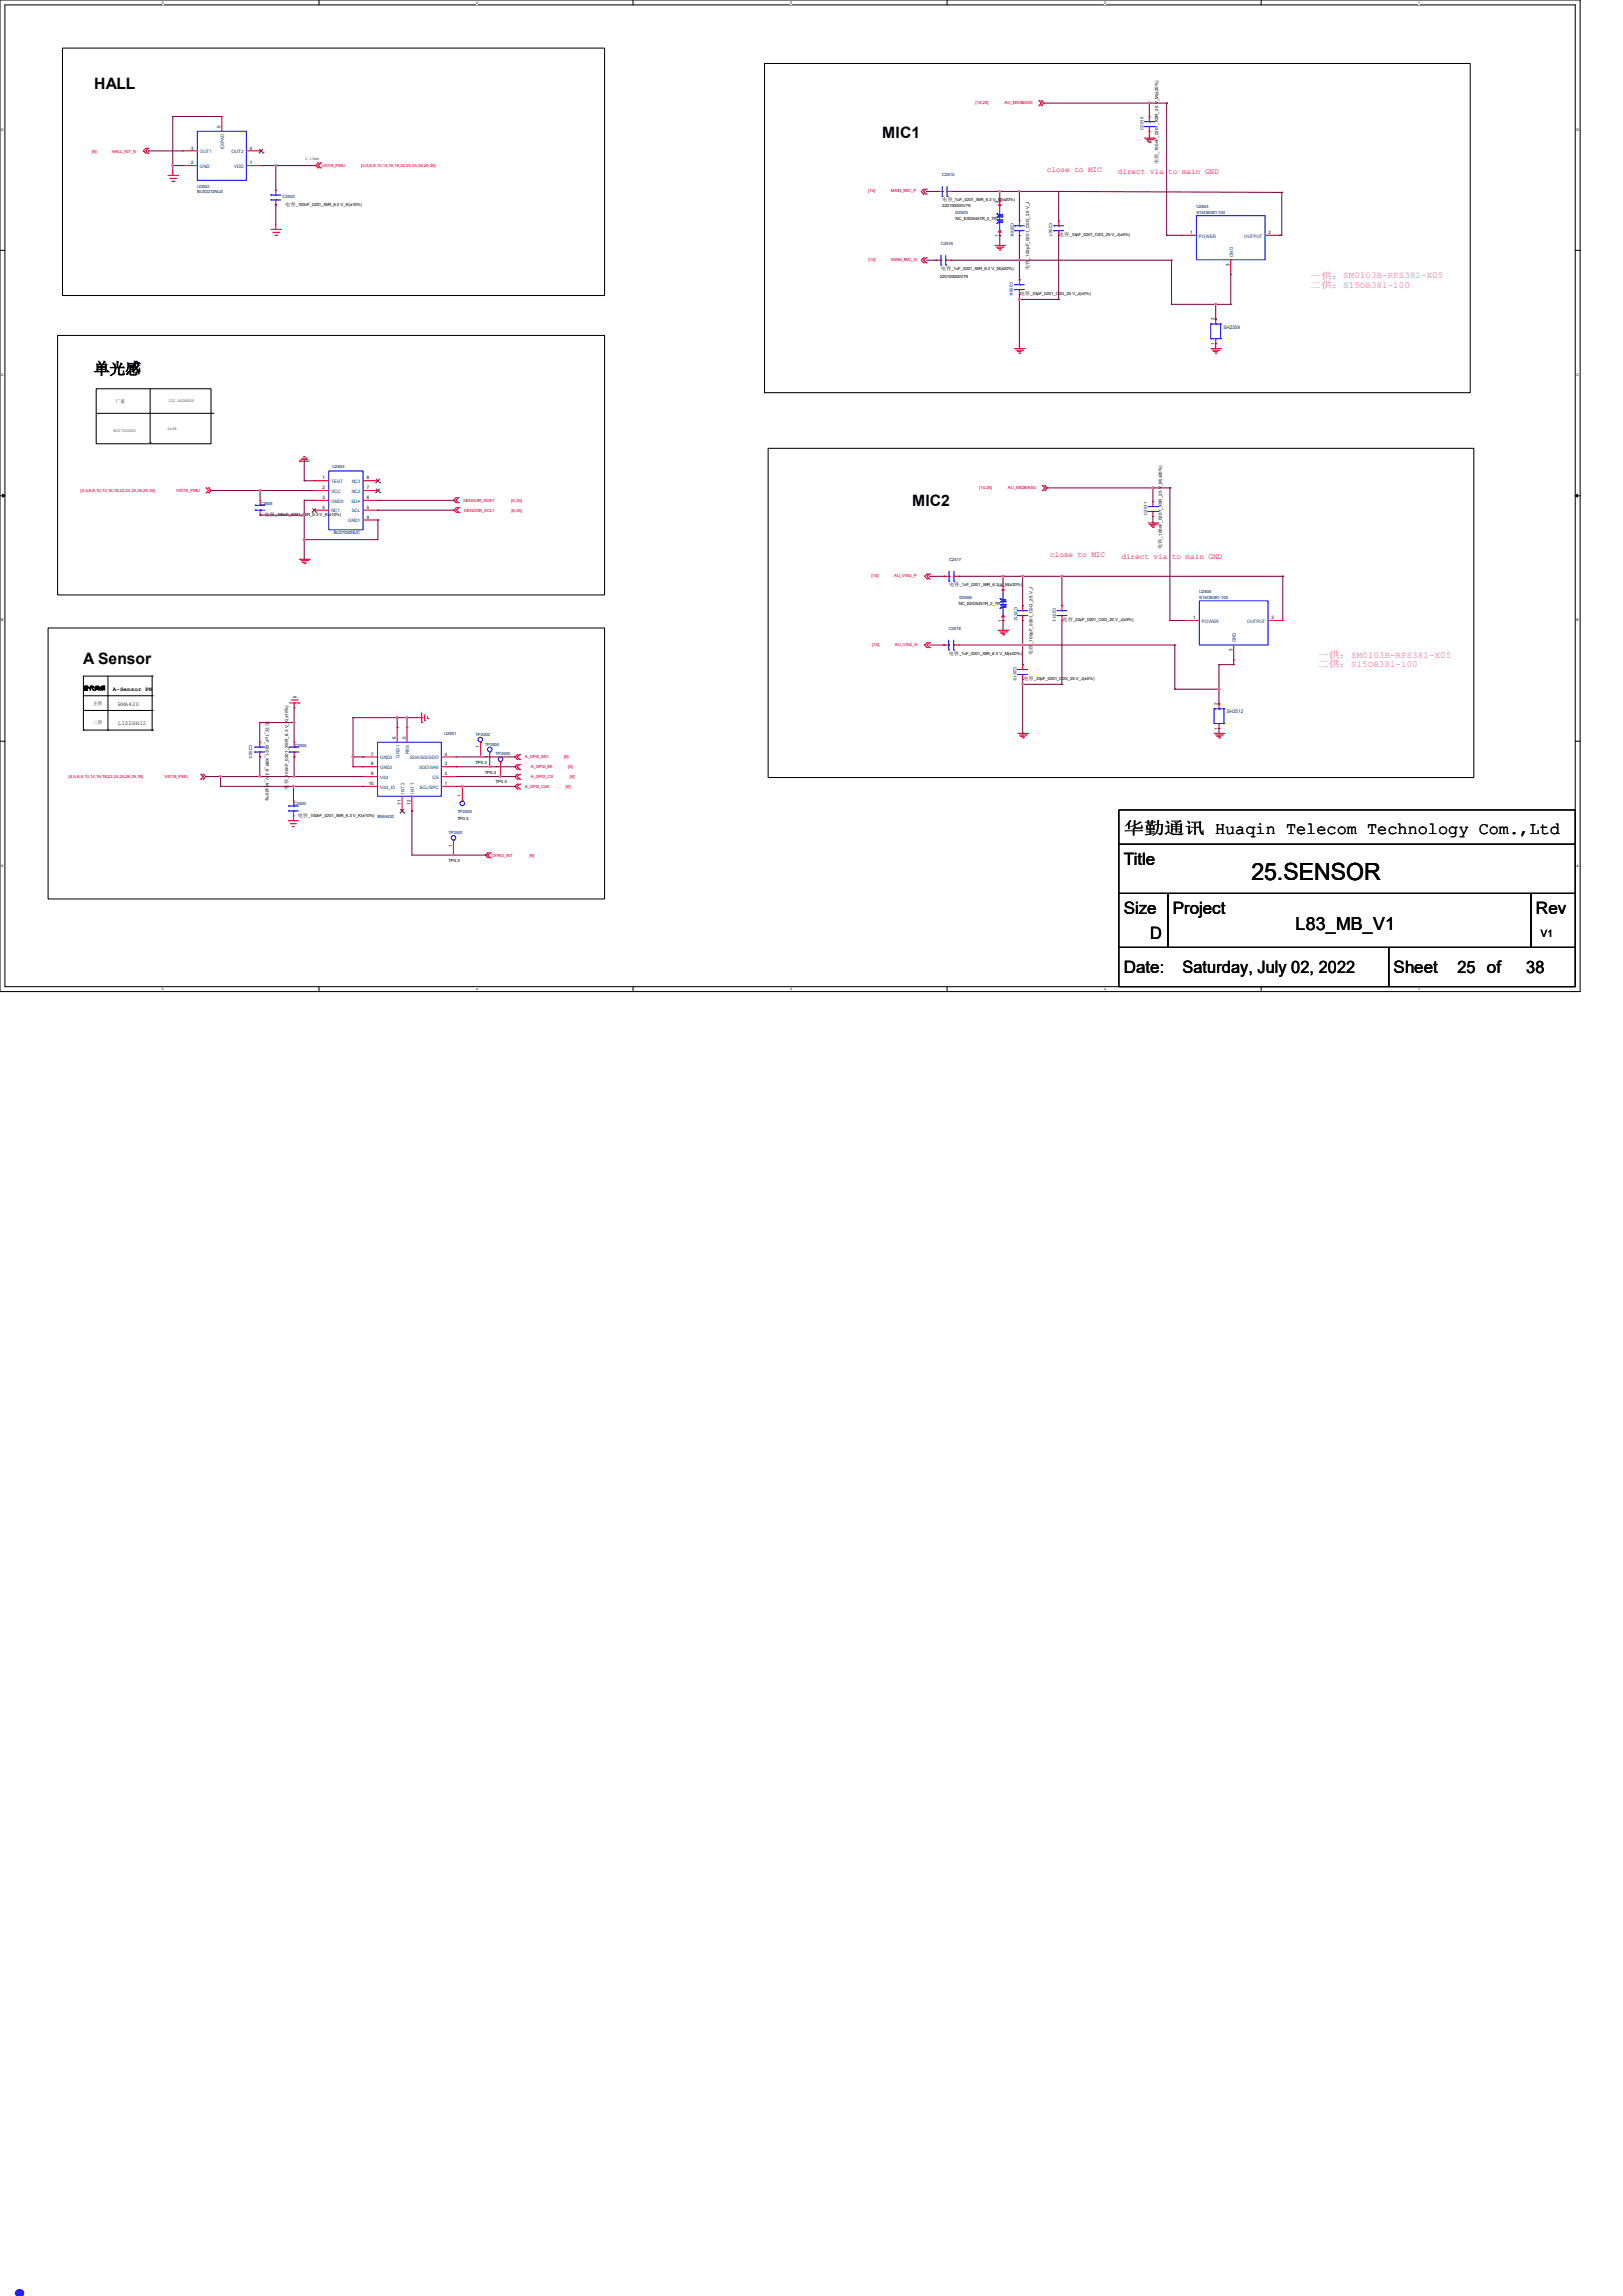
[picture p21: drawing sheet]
<svg xmlns="http://www.w3.org/2000/svg" width="210mm" height="297mm" viewBox="0 0 210 297" stroke-linecap="round" stroke-linejoin="round" font-family="sans-serif">
<defs><g id="words">
<text font-size="8.5" fill="#00f" x="0" y="297">.</text>
<text font-size="3" x="161.9" y="113.9">25.SENSOR</text>
<text font-size="2.3" x="167.6" y="120.3">L83_MB_V1</text>
<g font-size="2.2">
<text x="145.4" y="107.9">华勤通讯 Huaqin Telecom Technology Com.,Ltd</text>
<text x="145.4" y="111.9">Title</text>
<text x="145.4" y="118.2">Size</text>
<text x="151.8" y="118.2">Project</text>
<text x="198.7" y="118.2">Rev</text>
<text x="145.4" y="125.9">Date:</text>
<text x="148.8" y="121.4">D</text>
<text x="153" y="125.9">Saturday, July 02, 2022</text>
<text x="180.3" y="125.9">Sheet</text>
<text x="188.6" y="125.9">25 of</text>
<text x="197.5" y="125.9">38</text>
</g>
<g font-size="2">
<text x="12.2" y="11.6">HALL</text>
<text x="114.2" y="17.9">MIC1</text>
<text x="12.1" y="48.4">单光感</text>
<text x="118" y="65.4">MIC2</text>
<text x="10.8" y="85.9">A Sensor</text>
</g>
<text font-size="1.3" x="199.4" y="121.2">V1</text>
<g font-size="1.2" fill="#f0f">
<text x="169.5" y="36">一供：SM0103B-RFS381-X05</text>
<text x="169.5" y="37.2">二供：S15OB381-100</text>
<text x="170.5" y="85.1">一供：SM0103B-RFS381-X05</text>
<text x="170.5" y="86.3">二供：S15OB381-100</text>
</g>
<g font-size="1" fill="#f00">
<text x="135.5" y="22.3">close to MIC</text>
<text x="144.7" y="22.6">direct via to main GND</text>
<text x="135.9" y="72.1">close to MIC</text>
<text x="145.1" y="72.3">direct via to main GND</text>
</g>
<g font-size=".8">
<text x="14.6" y="89.4">A-Sensor PN</text>
<text x="15.2" y="91.3">BMA420</text>
<text x="15.2" y="93.8">LIS2HH12</text>
</g>
<g font-size=".6">
<text x="28.5" y="16.5" transform="rotate(-90 28.5 16.5)">5</text>
<text x="24.7" y="19.3">3</text>
<text x="24.7" y="21.3">2</text>
<text x="32.3" y="19.3">4</text>
<text x="32.3" y="21.3">1</text>
<text x="39.5" y="20.7">0.15mm</text>
<text x="149.9" y="21.3" transform="rotate(-90 149.9 21.3)">电容</text>
<text x="149.9" y="19.9" transform="rotate(-90 149.9 19.9)">_100nF_0201_X5R_25 V_M(±20%)</text>
<text x="36.9" y="26.6">电容</text>
<text x="38.3" y="26.6">_100nF_0201_X5R_6.3 V_K(±10%)</text>
<text x="121.9" y="26.8">220100000V79</text>
<text x="121.9" y="26">电容</text>
<text x="123.3" y="26">_1uF_0201_X5R_6.3 V_M(±20%)</text>
<text x="123.7" y="28.5">NC_ESD5451R_2_TR</text>
<text x="129.2" y="26.2" transform="rotate(-90 129.2 26.2)">2</text>
<text x="121.6" y="35.9">220100000V79</text>
<text x="121.8" y="34.9">电容</text>
<text x="123.1" y="34.9">_1uF_0201_X5R_6.3 V_M(±20%)</text>
<text x="129.2" y="30.6" transform="rotate(-90 129.2 30.6)">1</text>
<text x="133.2" y="34.9" transform="rotate(-90 133.2 34.9)">电容</text>
<text x="133.2" y="33.6" transform="rotate(-90 133.2 33.6)">_100pF_0201_C0G_25 V_J</text>
<text x="137" y="30.5">电容</text>
<text x="138.4" y="30.5">_33pF_0201_C0G_25 V_J(±5%)</text>
<text x="154" y="30.3">1</text>
<text x="159.1" y="34.4" transform="rotate(-90 159.1 34.4)">3</text>
<text x="164.2" y="30.3">2</text>
<text x="132" y="38.1">电容</text>
<text x="133.3" y="38.1">_33pF_0201_C0G_25 V_J(±5%)</text>
<text x="157.1" y="41.4" transform="rotate(-90 157.1 41.4)">2</text>
<text x="157.1" y="44.6" transform="rotate(-90 157.1 44.6)">1</text>
<text x="15" y="52.1">厂家</text>
<text x="21.8" y="51.9">I2C ADDRESS</text>
<text x="14.7" y="55.9">BU27030NUC</text>
<text x="21.7" y="55.6">0x38</text>
<text x="41.7" y="62">1</text>
<text x="41.7" y="63.3">2</text>
<text x="41.7" y="64.6">3</text>
<text x="41.7" y="65.8">4</text>
<text x="47.5" y="65.8">5</text>
<text x="47.5" y="64.6">6</text>
<text x="47.5" y="63.3">7</text>
<text x="47.5" y="62">8</text>
<text x="34.2" y="66.7">电容</text>
<text x="35.6" y="66.7">_100nF_0201_X5R_6.3 V_K(±10%)</text>
<text x="47.5" y="67.1">9</text>
<text x="150.3" y="71" transform="rotate(-90 150.3 71)">电容</text>
<text x="150.3" y="69.7" transform="rotate(-90 150.3 69.7)">_100nF_0201_X5R_25 V_M(±20%)</text>
<text x="122.8" y="75.8">电容</text>
<text x="124.2" y="75.8">_1uF_0201_X5R_6.3 V_M(±20%)</text>
<text x="129.6" y="76" transform="rotate(-90 129.6 76)">2</text>
<text x="124.1" y="78.3">NC_ESD5451R_2_TR</text>
<text x="129.6" y="80.4" transform="rotate(-90 129.6 80.4)">1</text>
<text x="133.6" y="83.4" transform="rotate(-90 133.6 83.4)">_100pF_0201_C0G_25 V_J</text>
<text x="137.5" y="80.3">电容</text>
<text x="138.8" y="80.3">_33pF_0201_C0G_25 V_J(±5%)</text>
<text x="154.4" y="80.1">1</text>
<text x="164.5" y="80.1">2</text>
<text x="10.8" y="89.2">替代关系</text>
<text x="122.8" y="84.7">电容</text>
<text x="124.1" y="84.7">_1uF_0201_X5R_6.3 V_M(±20%)</text>
<text x="132.4" y="87.9">电容</text>
<text x="133.6" y="84.7" transform="rotate(-90 133.6 84.7)">电容</text>
<text x="133.8" y="87.9">_33pF_0201_C0G_25 V_J(±5%)</text>
<text x="159.5" y="84.2" transform="rotate(-90 159.5 84.2)">3</text>
<text x="12.1" y="93.7">二供</text>
<text x="12.1" y="91.1">主供</text>
<text x="34.4" y="93.3" transform="rotate(90 34.4 93.3)">电容</text>
<text x="34.4" y="94.7" transform="rotate(90 34.4 94.7)">_1uF_0201_X5R_6.3 V_M(±20%)</text>
<text x="51.2" y="95.5" transform="rotate(-90 51.2 95.5)">6</text>
<text x="52.5" y="95.5" transform="rotate(-90 52.5 95.5)">5</text>
<text x="157.6" y="94.4" transform="rotate(-90 157.6 94.4)">1</text>
<text x="157.6" y="91.2" transform="rotate(-90 157.6 91.2)">2</text>
<text x="37.3" y="100.8" transform="rotate(-90 37.3 100.8)">_100nF_0201_X5R_6.3 V_K(±10%)</text>
<text x="47.7" y="101.6">10</text>
<text x="48" y="97.7">7</text>
<text x="48" y="99">8</text>
<text x="48" y="100.3">9</text>
<text x="57.6" y="101.6">1</text>
<text x="57.6" y="100.3">2</text>
<text x="57.6" y="99">3</text>
<text x="57.6" y="97.7">4</text>
<text x="61.6" y="98.8">TP0.3</text>
<text x="62" y="96.8" transform="rotate(-90 62 96.8)">1</text>
<text x="62.7" y="100.1">TP0.3</text>
<text x="63.2" y="98.1" transform="rotate(-90 63.2 98.1)">1</text>
<text x="64.1" y="101.4">TP0.3</text>
<text x="64.6" y="99.4" transform="rotate(-90 64.6 99.4)">1</text>
<text x="37.3" y="102.2" transform="rotate(-90 37.3 102.2)">电容</text>
<text x="38.5" y="105.7">电容</text>
<text x="39.9" y="105.7">_100nF_0201_X5R_6.3 V_K(±10%) BMA420</text>
<text x="51.9" y="104.1" transform="rotate(-90 51.9 104.1)">11</text>
<text x="53.1" y="104.1" transform="rotate(-90 53.1 104.1)">12</text>
<text x="59.2" y="106.1">TP0.3</text>
<text x="59.6" y="103.2" transform="rotate(-90 59.6 103.2)">1</text>
<text x="58" y="111.5">TP0.3</text>
<text x="58.5" y="109.5" transform="rotate(-90 58.5 109.5)">1</text>
</g>
<g font-size=".6" fill="#f00">
<text x="126.2" y="13.5">[14,25]</text>
<text x="130" y="13.5">AU_MICBIAS0</text>
<text x="11.9" y="19.7">[6]</text>
<text x="14.5" y="19.7">HALL_INT_N</text>
<text x="41.6" y="21.6">VIO18_PMU</text>
<text x="46.7" y="21.6">[4,5,6,8,10,14,16,18,22,24,25,26,29,35]</text>
<text x="112.3" y="24.9">[14]</text>
<text x="115.3" y="24.9">MAIN_MIC_P</text>
<text x="112.4" y="33.8">[14]</text>
<text x="115.3" y="33.8">MAIN_MIC_N</text>
<text x="10.4" y="63.7">[4,5,6,8,10,14,16,18,22,24,25,26,29,35]</text>
<text x="22.8" y="63.7">VIO18_PMU</text>
<text x="59.9" y="64.9">SENSOR_SDA1</text>
<text x="66.2" y="64.9">[6,35]</text>
<text x="126.7" y="63.3">[14,25]</text>
<text x="130.4" y="63.3">AU_MICBIAS0</text>
<text x="60" y="66.2">SENSOR_SCL1</text>
<text x="66.2" y="66.2">[6,35]</text>
<text x="112.8" y="74.7">[14]</text>
<text x="115.7" y="74.7">AU_VIN2_P</text>
<text x="112.9" y="83.6">[14]</text>
<text x="115.8" y="83.6">AU_VIN2_N</text>
<text x="8.9" y="100.6">[4,5,6,8,10,14,16,18,22,24,25,26,29,35]</text>
<text x="21.3" y="100.6">VIO18_PMU</text>
<text x="67.9" y="98.1">A_SPI2_MO</text>
<text x="67.9" y="101.9">A_SPI2_CLK</text>
<text x="68.7" y="99.4">A_SPI2_MI</text>
<text x="68.7" y="100.6">A_SPI2_CS</text>
<text x="73" y="98.1">[6]</text>
<text x="73.2" y="101.9">[6]</text>
<text x="73.5" y="99.4">[6]</text>
<text x="73.7" y="100.6">[6]</text>
<text x="63.6" y="110.9">GYRO_INT</text>
<text x="68.5" y="110.9">[6]</text>
</g>
<g font-size=".6" fill="#000080">
<text x="148" y="16.8" transform="rotate(-90 148 16.8)">C2510</text>
<text x="121.9" y="22.8">C2515</text>
<text x="25.5" y="24.3">U2502</text>
<text x="25.5" y="25">BU52272NUZ</text>
<text x="36.6" y="25.7">C2502</text>
<text x="123.7" y="27.7">D2503</text>
<text x="130.8" y="28.8" transform="rotate(90 130.8 28.8)">C2508</text>
<text x="135.8" y="28.8" transform="rotate(90 135.8 28.8)">C2507</text>
<text x="154.8" y="26.9">U2504</text>
<text x="154.8" y="27.7">S15OB381-100</text>
<text x="121.7" y="31.7">C2516</text>
<text x="130.7" y="36.4" transform="rotate(90 130.7 36.4)">C2509</text>
<text x="158.3" y="42.5">SH2509</text>
<text x="33.7" y="65.3">C2506</text>
<text x="43" y="60.6">U2503</text>
<text x="43.2" y="69.1">BU27030NUC</text>
<text x="148.4" y="66.6" transform="rotate(-90 148.4 66.6)">C2511</text>
<text x="122.8" y="72.6">C2517</text>
<text x="124.2" y="77.5">D2506</text>
<text x="155.2" y="76.8">U2505</text>
<text x="155.2" y="77.5">S15OB381-100</text>
<text x="122.8" y="81.5">C2518</text>
<text x="131.3" y="78.6" transform="rotate(90 131.3 78.6)">C2512</text>
<text x="136.2" y="78.6" transform="rotate(90 136.2 78.6)">C2513</text>
<text x="131.2" y="86.2" transform="rotate(90 131.2 86.2)">C2519</text>
<text x="57.5" y="95">U2501</text>
<text x="61.6" y="95.2">TP2502</text>
<text x="158.7" y="92.3">SH2512</text>
<text x="32.3" y="96.3" transform="rotate(90 32.3 96.3)">C2503</text>
<text x="38.1" y="96.6">C2505</text>
<text x="62.7" y="96.4">TP2504</text>
<text x="64.1" y="97.7">TP2505</text>
<text x="38" y="104.2">C2520</text>
<text x="58" y="107.9">TP2501</text>
<text x="59.2" y="105.2">TP2503</text>
</g>
<g font-size=".6" fill="#004080">
<text x="25.9" y="19.8">OUT1</text>
<text x="25.9" y="21.7">GND</text>
<text x="29" y="19.3" transform="rotate(-90 29 19.3)">EXPAD</text>
<text x="30" y="19.8">OUT2</text>
<text x="30.3" y="21.7">VDD</text>
<text x="155.1" y="30.7">POWER</text>
<text x="159.6" y="33.3" transform="rotate(-90 159.6 33.3)">GND</text>
<text x="161" y="30.7">OUTPUT</text>
<text x="42.9" y="62.5">TEST</text>
<text x="42.9" y="63.8">VCC</text>
<text x="42.9" y="65">GND0</text>
<text x="45.5" y="65">SDA</text>
<text x="45.5" y="63.8">NC2</text>
<text x="45.5" y="62.5">NC3</text>
<text x="42.9" y="66.3">NC1</text>
<text x="45" y="67.6">GND1</text>
<text x="45.5" y="66.3">SCL</text>
<text x="155.5" y="80.6">POWER</text>
<text x="159.9" y="83.1" transform="rotate(-90 159.9 83.1)">GND</text>
<text x="161.4" y="80.6">OUTPUT</text>
<text x="49.2" y="98.2">GND2</text>
<text x="49.2" y="99.5">GND3</text>
<text x="49.2" y="100.8">Vdd</text>
<text x="51.7" y="98" transform="rotate(-90 51.7 98)">GND1</text>
<text x="53" y="97.5" transform="rotate(-90 53 97.5)">RES</text>
<text x="53" y="98.2">SDA/SDI/SDO</text>
<text x="54.2" y="99.5">SDO/SA0</text>
<text x="56" y="100.8">CS</text>
<text x="49.2" y="102">Vdd_IO</text>
<text x="52.3" y="102.7" transform="rotate(-90 52.3 102.7)">INT 2</text>
<text x="53.6" y="102.7" transform="rotate(-90 53.6 102.7)">INT 1</text>
<text x="54.3" y="102">SCL/SPC</text>
</g>
<g font-size=".5">
<text x="21" y=".5">5</text>
<text x="61.6" y=".5">4</text>
<text x="102.2" y=".5">3</text>
<text x="142.9" y=".5">2</text>
<text x="183.5" y=".5">1</text>
<text x=".2" y="16.9">D</text>
<text x="204" y="16.9">D</text>
<text x=".2" y="48.6">C</text>
<text x="204" y="48.6">C</text>
<text x=".2" y="80.4">B</text>
<text x="204" y="80.4">B</text>
<text x=".2" y="112.1">A</text>
<text x="204" y="112.1">A</text>
<text x="21" y="128.1">5</text>
<text x="61.6" y="128.1">4</text>
<text x="102.2" y="128.1">3</text>
<text x="142.9" y="128.1">2</text>
<text x="183.5" y="128.1">1</text>
</g>
</g></defs>
<path d="M0 0h204.5v128.3h-204.5zM.6 .6h203.2v127h-203.2z" fill="none" stroke="#000" stroke-width=".13"/>
<g fill="#fff">
<path d="M21 .1h.2v.5h-.2z"/>
<path d="M21 127.7h.2v.5h-.2z"/>
</g>
<path d="M41.3 0v.6M41.3 127.6v.7" fill="none" stroke="#000" stroke-width=".13"/>
<g fill="#fff">
<path d="M61.6 .1h.2v.5h-.2z"/>
<path d="M61.6 127.7h.2v.5h-.2z"/>
</g>
<path d="M81.9 0v.6M81.9 127.6v.7" fill="none" stroke="#000" stroke-width=".13"/>
<g fill="#fff">
<path d="M102.2 .1h.2v.5h-.2z"/>
<path d="M102.2 127.7h.2v.5h-.2z"/>
</g>
<path d="M122.6 0v.6M122.6 127.6v.7" fill="none" stroke="#000" stroke-width=".13"/>
<g fill="#fff">
<path d="M142.9 .1h.2v.5h-.2z"/>
<path d="M142.9 127.7h.2v.5h-.2z"/>
</g>
<path d="M163.2 0v.6M163.2 127.6v.7" fill="none" stroke="#000" stroke-width=".13"/>
<g fill="#fff">
<path d="M183.5 .1h.2v.5h-.2z"/>
<path d="M183.5 127.7h.2v.5h-.2z"/>
<path d="M.2 16.5h.3v.5h-.3z"/>
<path d="M204 16.5h.3v.5h-.3z"/>
<path d="M.2 48.3h.3v.5h-.3z"/>
<path d="M204 48.3h.3v.5h-.3z"/>
</g>
<path d="M0 32.4h.6M203.8 32.4h.7" fill="none" stroke="#000" stroke-width=".13"/>
<g fill="#fff">
<path d="M.2 80h.2v.5h-.2z"/>
<path d="M204 80h.3v.5h-.3z"/>
</g>
<path d="M0 64.1h.6M203.8 64.1h.7" fill="none" stroke="#000" stroke-width=".13"/>
<path d="M.3 63.9l.3 .2-.3 .2zM203.8 64.1l.3-.2v.4z" fill="#000" stroke="#000" stroke-width=".13"/>
<g fill="#fff">
<path d="M.2 111.8h.3v.5h-.3z"/>
<path d="M204 111.8h.3v.5h-.3z"/>
</g>
<g fill="none" stroke="#000" stroke-width=".13">
<path d="M8.1 6.2h70.1v32h-70.1zM98.9 8.2h91.3v42.6h-91.3zM7.5 43.4h70.7v33.6h-70.7zM12.4 50.3h14.9v7.1h-14.9zM12.4 53.5h15.2M19.4 57.3h.1M19.4 50.3v7M27.6 53.5h.1M99.4 58h91.3v42.6h-91.3zM0 95.9h.6M6.2 81.2h72v35.1h-72zM10.8 94.4h.1"/>
<path d="M10.8 90h8.9M10.8 91.9h8.9M10.8 94.4h8.9M14 94.4h.1M14 87.5v6.9M19.7 87.5h.1M19.7 94.4h.1M19.7 90h.1M19.7 91.9h.1M19.7 87.5h-8.9v6.9M19.7 87.5v6.9M203.8 95.9h.7"/>
<path d="M144.8 109.2h59v6.4h-59zM144.8 104.8h59v4.4h-59zM144.8 115.6h6.3v7h-6.3zM151.1 115.6h47v7h-47zM198.1 115.6h5.7v7h-5.7zM144.8 122.6h34.9v5h-34.9zM179.7 122.6h24.1v5h-24.1z"/>
</g>
<g fill="none" stroke="#f00" stroke-width=".13">
<path d="M18.9 19.8h.1M18.9 19.2h.1M18.9 19.2l-.4 .3 .4 .3M19.2 19.8h.1M19.2 19.2h.1M19.2 19.2l-.3 .3 .3 .3M23.6 19.5h.1M23.6 19.5h1.9M28.7 15.1h.1M28.7 15.1v1.9M31.9 19.5h1.9M33.8 19.5h.1"/>
<path d="M134.5 13h.1M134.5 13.7h.1M134.5 13l.2 .3-.2 .4M134.7 13.7h.1M134.7 13h.1M134.7 13l.4 .3-.4 .4M148.1 17.9h1.3M148.3 18h.9M148.5 18.2h.1M148.5 18.2h.5M148.7 18.4h.1M148.7 17h.1"/>
<path d="M148.7 15.1h.1M148.7 15.1v.6M148.7 16.4v.6M148.8 18.4h.1M149.2 18h.1M149.4 17.9h.1M21.7 22.7h1.3M22 23.1h.7M22.2 23.5h.3M22.4 22.7h.1M22.4 22.1v.6M22.5 23.5h.1"/>
<path d="M22.7 23.1h.1M23 22.7h.1M23.6 21.4h.1M23.6 21.4h1.9M31.9 21.4h1.9M33.8 21.4h.1M35.1 29.7h1.2M35.3 30.1h.8M35.6 30.4h.2M35.7 29.7h.1M35.7 24.6h.1M35.7 26.5h.1"/>
<path d="M35.7 24.6v.6M35.7 25.9v.6M35.7 29v.7M35.8 30.4h.1M36.1 30.1h.1M36.3 29.7h.1M41.1 21.1h.1M41.1 21.7h.1M41.1 21.1l-.2 .3 .2 .3M41.5 21.7h.1M41.5 21.1h.1M41.5 21.1l-.4 .3 .4 .3"/>
<path d="M119.5 24.5h.1M119.5 25.1h.1M119.5 33.4h.1M119.5 34h.1M119.5 24.5l-.3 .3 .3 .3M119.5 33.4l-.3 .3 .3 .3M119.8 24.5h.1M119.8 25.1h.1M119.8 33.4h.1M119.8 34h.1M119.8 24.5l-.3 .3 .3 .3M119.8 33.4l-.3 .3 .3 .3"/>
<path d="M121.1 33.7h.1M121.1 33.7h.7M121.3 24.8h.1M121.3 24.8h.6M122.4 33.7h.6M122.6 24.8h.6M123 33.7h.1M123.2 24.8h.1M128.7 31.7h1.3M128.9 32h.9M129.1 32.1h.1M129.1 32.1h.5"/>
<path d="M129.3 32.3h.1M129.4 30.5h.1M129.4 26h.1M129.4 26v.7M129.4 29.8v.7M129.4 32.3h.1M129.8 32h.1M130 31.7h.1M131.9 28.6h.1M131.9 30.5h.1M131.9 36.2h.1M131.9 38.1h.1"/>
<path d="M131.9 28.6v.6M131.9 29.8v.7M131.9 36.2v.6M131.9 37.5v.6M137 28.6h.1M137 30.5h.1M137 28.6v.6M137 29.8v.7M152.9 30.4h.1M152.9 30.4h1.9M159.3 35.5h.1M159.3 33.6v1.9"/>
<path d="M163.7 30.4h1.9M165.6 30.4h.1M38.7 59.6h.1M38.7 59.6h1.3M38.9 59.4h.1M38.9 59.4h.9M39.1 59.3h.5M39.3 59.1h.1M39.3 59.1h.2M39.6 59.3h.1M131.3 45.1h1.2M131.4 45.3h.9"/>
<path d="M131.7 45.5h.1M131.7 45.5h.5M131.8 45.7h.2M132 45.7h.1M132.3 45.3h.1M132.5 45.1h.1M156.7 45.1h1.2M156.8 45.3h.9M157.1 45.5h.1M157.1 45.5h.5M157.2 45.7h.2M157.3 41.3h.1"/>
<path d="M157.3 44.4h.1M157.3 41.3v.6M157.3 43.8v.6M157.4 45.7h.1M157.7 45.3h.1M157.9 45.1h.1M26.7 63.8h.1M26.7 63.1h.1M26.7 63.1l.3 .4-.3 .3M27 63.1h.1M27 63.8h.1M27 63.1l.3 .4-.3 .3"/>
<path d="M33.7 64.7h.1M33.7 66.6h.1M33.7 64.7v.7M33.7 66v.6M38.7 72.3h1.3M38.9 72.5h.9M39.1 72.7h.1M39.1 72.7h.5M39.3 72.9h.2M39.5 72.9h.1M39.8 72.5h.1M40 72.3h.1"/>
<path d="M40.6 62.2h.1M40.6 63.5h.1M40.6 64.7h.1M40.6 66h.1M40.6 62.2h1.9M40.6 63.5h1.9M40.6 64.7h1.9M40.6 66h1.9M47 62.2h1.9M47 63.5h1.9M47 64.7h1.9M47 66h1.9"/>
<path d="M47 67.3h1.9M48.9 66h.1M48.9 64.7h.1M48.9 63.5h.1M48.9 62.2h.1M48.9 67.3h.1M59 64.4h.1M59 65h.1M59 64.4l-.3 .3 .3 .3M59.1 66.3h.1M59.1 65.7h.1M59.1 65.7l-.3 .3 .3 .3"/>
<path d="M59.3 65h.1M59.3 64.4h.1M59.3 64.4l-.3 .3 .3 .3M59.4 65.7h.1M59.4 66.3h.1M59.4 65.7l-.3 .3 .3 .3M120 74.3h.1M120 74.9h.1M120 74.3l-.4 .2 .4 .4M120.3 74.3h.1M120.3 74.9h.1M120.3 74.3l-.3 .2 .3 .4"/>
<path d="M122.2 74.5h.1M122.2 74.5h.6M123.4 74.5h.7M124.1 74.5h.1M129.8 75.8h.1M129.8 75.8v.7M129.8 79.6v.7M132.3 78.4h.1M132.3 78.4v.6M132.3 79.6v.7M134.9 62.8h.1M134.9 63.5h.1"/>
<path d="M134.9 62.8l.3 .3-.3 .4M135.2 63.5h.1M135.2 62.8h.1M135.2 62.8l.3 .3-.3 .4M137.4 78.4h.1M137.4 78.4v.6M137.4 79.6v.7M148.5 67.6h1.3M148.7 67.8h.9M148.9 68h.1M148.9 68h.5M149.1 68.2h.1"/>
<path d="M149.2 66.8h.1M149.2 64.9h.1M149.2 64.9v.6M149.2 66.2v.6M149.2 68.2h.1M149.6 67.8h.1M149.8 67.6h.1M33.6 96h.1M33.6 97.9h.1M33.6 96v.6M33.6 97.3v.6M37.4 90.9h1.3"/>
<path d="M37.7 90.6h.7M37.9 90.2h.3M38.1 90.9h.1M38.1 96h.1M38.1 97.9h.1M38.1 90.9v.7M38.1 96v.6M38.1 97.3v.6M38.2 90.2h.1M38.4 90.6h.1M38.7 90.9h.1M46.9 97.9h.1"/>
<path d="M46.9 99.2h.1M46.9 99.2h2M46.9 97.9h2M51.4 94.1h.1M51.4 94.1v1.9M52.7 94.1h.1M52.7 94.1v1.9M53.9 92.8h.7M54.6 92.8h.1M54.6 93.5h.1M54.6 92.2v1.3M54.9 93.2h.1"/>
<path d="M54.9 92.5v.7M55.3 93h.1M55.3 92.7v.3M57.1 99.2h1.9M57.1 97.9h1.9M59 99.2h.1M59 97.9h.1M62.2 97.9h.1M62.2 96v1.9M63.4 99.2h.1M63.4 97.3v1.9M64.8 98.6v1.9"/>
<path d="M66.9 97.6h.1M66.9 98.3h.1M66.9 99.5h.1M66.9 98.9h.1M66.9 97.6l-.3 .3 .3 .4M66.9 98.9l-.3 .3 .3 .3M67.3 98.3h.1M67.3 97.6h.1M67.3 98.9h.1M67.3 99.5h.1M67.3 97.6l-.4 .3 .4 .4M67.3 98.9l-.4 .3 .4 .3"/>
<path d="M120 83.1h.1M120 83.8h.1M120 83.1l-.4 .3 .4 .4M120.3 83.1h.1M120.3 83.8h.1M120.3 83.1l-.3 .3 .3 .4M122.1 83.4h.1M122.1 83.4h.7M123.4 83.4h.6M124 83.4h.1M129.2 81.5h1.2M129.4 81.7h.9"/>
<path d="M129.5 81.9h.1M129.5 81.9h.5M129.8 82.1h.1M129.8 80.3h.1M129.9 82.1h.1M130.3 81.7h.1M130.4 81.5h.1M131.7 94.9h1.3M131.9 95.1h.9M132.1 95.2h.1M132.1 95.2h.5M132.3 95.5h.1"/>
<path d="M132.3 86h.1M132.3 87.9h.1M132.3 80.3h.1M132.3 86v.6M132.3 87.2v.7M132.4 95.5h.1M132.8 95.1h.1M133 94.9h.1M137.4 80.3h.1M153.3 80.3h.1M153.3 80.3h1.9M157.1 94.9h1.3"/>
<path d="M157.3 95.1h.9M157.5 95.2h.1M157.5 95.2h.5M157.7 95.5h.1M157.7 91.1h.1M157.7 94.2h.1M157.7 91.1v.6M157.7 93.6v.6M157.8 95.5h.1M158.2 95.1h.1M158.4 94.9h.1M159.6 85.3h.1"/>
<path d="M159.6 83.4v1.9M164.1 80.3h1.9M166 80.3h.1M26 100.2h.1M26 100.8h.1M26 100.2l.3 .3-.3 .3M26.3 100.8h.1M26.3 100.2h.1M26.3 100.2l.3 .3-.3 .3M37.3 106.2h.1M37.3 106.2h1.3M37.6 106.6h.1"/>
<path d="M37.6 106.6h.8M37.8 106.9h.1M37.8 106.9h.3M38 106.2h.1M38 103.6h.1M38 105.5h.1M38 103.6v.7M38 104.9v1.3M46.9 100.5h.1M46.9 101.7h.1M46.9 101.7h2M46.9 100.5h2"/>
<path d="M52 104.9h.1M52 103v1.9M53.3 104.9h.1M53.3 103v1.9M57.1 101.7h1.9M57.1 100.5h1.9M58.7 110.6h.1M58.7 108.7v1.9M59 101.7h.1M59 100.5h.1M59.8 101.7h.1M59.8 101.7v1.9"/>
<path d="M63.1 110.3h.1M63.1 111h.1M63.1 110.3l-.3 .3 .3 .4M63.5 111h.1M63.5 110.3h.1M63.5 110.3l-.4 .3 .4 .4M64.8 100.5h.1M66.9 100.8h.1M66.9 100.2h.1M66.9 101.4h.1M66.9 102.1h.1M66.9 100.2l-.3 .3 .3 .3"/>
<path d="M66.9 101.4l-.3 .3 .3 .4M67.3 100.2h.1M67.3 100.8h.1M67.3 102.1h.1M67.3 101.4h.1M67.3 100.2l-.4 .3 .4 .3M67.3 101.4l-.4 .3 .4 .4"/>
</g>
<g fill="none" stroke="#00f" stroke-width=".13">
<path d="M25.5 17h6.4v6.3h-6.4zM148.1 16.4h1.3M148.1 15.7h1.3M148.7 16.4h.1M148.7 15.7h.1M149.4 16.4h.1M149.4 15.7h.1M35.1 25.2h.1M35.1 25.9h.1M35.1 25.2h1.2M35.1 25.9h1.2M35.7 25.2h.1"/>
<path d="M35.7 25.9h.1M121.8 33.7h.1M121.8 34.3h.1M121.8 33v1.3M121.9 24.8h.1M121.9 25.4h.1M121.9 24.1v1.3M122.4 34.3h.1M122.4 33.7h.1M122.4 33v1.3M122.6 25.4h.1M122.6 24.8h.1"/>
<path d="M122.6 24.1v1.3M129 28.9h.1M129 27.6h.1M129 27.6l.1 .2M129 28.4h.1M129 28.1h.1M129 28.4h.7M129 28.4l.4 .4M129 28.1h.7M129.1 28.8h.1M129.1 27.8h.1M129.1 28.8h.5"/>
<path d="M129.1 28.8l-.1 .1M129.1 27.8h.5M129.4 29.8h.1M129.4 28.8h.1M129.4 27.8h.1M129.4 26.7v3.1M129.4 27.8l-.4 .3M129.4 27.8l.3 .3M129.6 28.8h.1M129.6 27.8h.1M129.6 27.8l.2 .1M129.7 28.4h.1"/>
<path d="M129.7 28.1h.1M129.7 28.4l-.3 .4M129.8 28.7l-.2 .1M131.3 29.2h.1M131.3 29.8h.1M131.3 36.8h.1M131.3 37.5h.1M131.3 29.2h1.2M131.3 29.8h1.2M131.3 36.8h1.2M131.3 37.5h1.2M131.9 29.2h.1"/>
<path d="M131.9 29.8h.1M131.9 36.8h.1M131.9 37.5h.1M136.4 29.2h.1M136.4 29.8h.1M136.4 29.2h1.2M136.4 29.8h1.2M137 29.2h.1M137 29.8h.1M154.8 27.9h8.9v5.7h-8.9zM156.7 43.8h.1M156.7 41.9h.1"/>
<path d="M156.7 43.8h1.2M156.7 41.9v1.9M156.7 41.9h1.2M157.3 41.9h.1M157.3 43.8h.1M157.9 43.8h.1M157.9 41.9h.1M157.9 41.9v1.9M33 65.4h.1M33 66h.1M33 65.4h1.3M33 66h1.3"/>
<path d="M33.7 65.4h.1M33.7 66h.1M42.5 60.9h4.5v7.6h-4.5zM122.8 74.5h.1M122.8 75.2h.1M122.8 73.9v1.3M123.4 75.2h.1M123.4 74.5h.1M123.4 73.9v1.3M129.4 78.7h.1M129.4 77.4h.1M129.4 77.4l.1 .2"/>
<path d="M129.5 78.2h.1M129.5 77.9h.1M129.5 78.2h.6M129.5 78.2l.3 .4M129.5 77.9h.6M129.5 78.6h.1M129.5 77.6h.1M129.5 78.6h.5M129.5 78.6l-.1 .1M129.5 77.6h.5M129.8 79.6h.1M129.8 78.6h.1"/>
<path d="M129.8 77.6h.1M129.8 76.5v3.1M129.8 77.6l-.3 .3M129.8 77.6l.3 .3M130 78.6h.1M130 77.6h.1M130 77.6l.2 .1M130.1 78.2h.1M130.1 77.9h.1M130.1 78.2l-.3 .4M130.2 78.4l-.2 .2M131.7 79h.1"/>
<path d="M131.7 79.6h.1M131.7 79h1.3M131.7 79.6h1.3M132.3 79h.1M132.3 79.6h.1M136.8 79h.1M136.8 79.6h.1M136.8 79h1.2M136.8 79.6h1.2M137.4 79h.1M137.4 79.6h.1M148.5 66.2h1.3"/>
<path d="M148.5 65.5h1.3M149.2 66.2h.1M149.2 65.5h.1M149.8 66.2h.1M149.8 65.5h.1M155.2 77.7h8.9v5.7h-8.9zM33 96.6h.1M33 97.3h.1M33 96.6h1.2M33 97.3h1.2M33.6 96.6h.1M33.6 97.3h.1"/>
<path d="M37.4 96.6h.1M37.4 97.3h.1M37.4 96.6h1.3M37.4 97.3h1.3M38.1 96.6h.1M38.1 97.3h.1M48.9 96h8.2v7h-8.2zM62.2 96h.1M63.4 97.3h.1M64.8 98.6h.1M122.8 83.4h.1M122.8 84.1h.1"/>
<path d="M122.8 82.8v1.3M123.4 84.1h.1M123.4 83.4h.1M123.4 82.8v1.3M131.7 86.6h.1M131.7 87.2h.1M131.7 86.6h1.3M131.7 87.2h1.3M132.3 86.6h.1M132.3 87.2h.1M157.1 93.6h.1M157.1 91.7h.1"/>
<path d="M157.1 93.6h1.3M157.1 91.7v1.9M157.1 91.7h1.3M157.7 91.7h.1M157.7 93.6h.1M158.4 93.6h.1M158.4 91.7h.1M158.4 91.7v1.9M37.3 104.3h.1M37.3 104.9h.1M37.3 104.3h1.3M37.3 104.9h1.3"/>
<path d="M38 104.3h.1M38 104.9h.1M58.7 108.7h.1M59.8 103.6h.1"/>
<circle cx="62.1" cy="95.7" r=".3"/>
<circle cx="63.4" cy="96.9" r=".3"/>
<circle cx="64.8" cy="98.2" r=".3"/>
<circle cx="58.7" cy="108.4" r=".3"/>
<circle cx="59.8" cy="103.9" r=".3"/>
</g>
<g fill="none" stroke="#804000" stroke-width=".13">
<path d="M33.5 19.8h.1M33.6 19.3l.4 .5M34 19.3l-.5 .5M34 19.8h.1M40.4 66.3h.1M40.4 65.8l.5 .5M40.9 65.8l-.5 .5M40.9 66.3h.1M48.6 63.7h.1M48.6 62.4h.1M48.7 63.2l.4 .5M48.7 62l.4 .4"/>
<path d="M49.1 63.2l-.5 .5M49.1 62l-.5 .4M49.1 63.7h.1M49.1 62.4h.1M51.8 105.2h.1M51.8 104.7l.5 .5M52.2 104.7l-.4 .5M52.3 105.2h.1"/>
</g>
<g fill="#f00" stroke="#f00" stroke-width=".13">
<path d="M129.4 29.8l.1 .2h-.3z"/>
<path d="M129.2 26.5h.3l-.1 .2z"/>
<path d="M129.8 79.6l.2 .2h-.4z"/>
<path d="M129.6 76.3h.4l-.2 .2z"/>
</g>
<g fill="none" stroke="#800040" stroke-width=".13">
<path d="M19.2 19.5h.1M19.2 19.5h4.4M22.4 15.1h.1M22.4 15.1v7M22.4 15.1h6.3M135.1 13.3h15.9M148.7 13.3h.1M148.7 17.9h.1M148.7 13.3v1.8M148.7 17v.9M151 13.3h.1M151 13.3v17.1"/>
<path d="M22.4 21.4h.1M22.4 21.4h1.2M33.8 21.4h.1M33.8 21.4h7.1M35.7 21.4h.1M35.7 26.5h.1M35.7 21.4v3.2M35.7 26.5v2.5M119.8 24.8h1.5M119.8 33.7h1.3M121.1 33.7h.1M121.3 24.8h.1"/>
<path d="M123 33.7h28.6M123.2 24.8h13.8M129.4 24.8h.1M129.4 30.5h.1M129.4 24.8v1.2M129.4 30.5v1.2M131.9 24.8h.1M131.9 33.7h.1M131.9 36.2h.1M131.9 38.7h.1M131.9 24.8v3.8M131.9 30.5v5.7"/>
<path d="M131.9 38.1v7M131.9 38.7h5.1M137 24.8h.1M137 38.7h.1M137 24.8v3.8M137 30.5v8.2M137 24.8l28.8 .1M151 30.4h.1M151 30.4h1.9M151.6 33.7h.1M151.6 39.4h.1M151.6 33.7v5.7"/>
<path d="M151.6 39.4h7.7M157.3 39.4h.1M157.3 39.4v1.9M159.3 39.4h.1M159.3 35.5v3.9M165.6 30.4h.1M165.8 24.9h.1M165.9 24.9h.1M165.9 24.9v5.5h-.3M39.4 59.6h.1M39.4 59.6v2.6M131.9 45.1h.1"/>
<path d="M157.3 41.3h.1M157.3 44.4h.1M157.3 44.4v.7M27.3 63.5h.1M27.3 63.5h13.3M33.7 63.5h.1M33.7 66.6h.1M33.7 63.5v1.2M33.7 66.6h5.7M39.4 62.2h.1M39.4 64.7h.1M39.4 66.6h.1"/>
<path d="M39.4 69.8h.1M39.4 64.7v7.6M39.4 62.2h1.2M39.4 64.7h1.2M48.9 67.3h.1M48.9 64.7h9.8M48.9 67.3v2.5h-9.5M48.9 66h9.9M58.7 64.7h.1M58.8 66h.1M120.3 74.5h1.9M122.2 74.5h.1"/>
<path d="M124.1 74.5h41.9M129.8 74.5h.1M129.8 74.5v1.3M132.3 74.5h.1M132.3 74.5v3.9M135.5 63.1h15.9M137.4 74.5h.1M137.4 74.5v3.9M149.2 63.1h.1M149.2 67.6h.1M149.2 63.1v1.8M149.2 66.8v.8"/>
<path d="M151.4 63.1h.1M151.4 63.1v17.2M166 74.5h.1M166 74.5v5.8M33.6 93.5h.1M33.6 97.9h.1M33.6 93.5v2.5M33.6 97.9v2.6M33.6 93.5h4.5M38.1 91.6h.1M38.1 93.5h.1M38.1 97.9h.1"/>
<path d="M38.1 91.6v4.4M38.1 97.9v2.6M45.7 92.8h.1M45.7 97.9h.1M45.7 99.2h.1M45.7 92.8h8.2M45.7 92.8v6.4M45.7 97.9h1.2M45.7 99.2h1.2M51.4 92.8h.1M51.4 92.8v1.3M52.7 92.8h.1"/>
<path d="M52.7 92.8v1.3M59 97.9h7.6M59 99.2h7.6M62.2 97.9h.1M63.4 99.2h.1M66.6 97.9h.1M66.6 99.2h.1M120.3 83.4h1.8M122.1 83.4h.1M124 83.4h28M129.8 80.3h.1M129.8 80.3v1.2"/>
<path d="M132.3 83.4h.1M132.3 86h.1M132.3 88.5h.1M132.3 94.9h.1M132.3 80.3v5.7M132.3 87.9v7M132.3 88.5h5.1M137.4 88.5h.1M137.4 80.3v8.2M151.4 80.3h.1M151.4 80.3h1.9M152 83.4h.1"/>
<path d="M152 89.2h.1M152 83.4v5.8M152 89.2h5.7M157.7 89.2h.1M157.7 91.1h.1M157.7 94.2h.1M157.7 86h.1M157.7 86v5.1M157.7 94.2v.7M157.7 86h1.9M159.6 86h.1M159.6 85.3v.7"/>
<path d="M26.6 100.5h.1M26.6 100.5h20.3M28.5 100.5h.1M28.5 100.5v1.2h18.4M33.6 100.5h.1M38 101.7h.1M38 101.7v1.9M38.1 100.5h.1M46.9 101.7h.1M53.3 104.9h.1M53.3 104.9v5.7h9.5M58.7 110.6h.1"/>
<path d="M59 100.5h7.6M59 101.7h7.6M59.8 101.7h.1M62.8 110.6h.1M64.8 100.5h.1M66.6 101.7h.1M66.6 100.5h.1"/>
</g>
<g fill="#f0f" stroke="#f0f" stroke-width=".13">
<circle cx="22.3" cy="21.4" r=".11"/>
<circle cx="35.7" cy="21.4" r=".11"/>
<circle cx="33.6" cy="63.4" r=".11"/>
<circle cx="39.3" cy="66.6" r=".11"/>
<circle cx="39.3" cy="69.8" r=".11"/>
<circle cx="38" cy="93.5" r=".11"/>
<circle cx="45.7" cy="97.9" r=".11"/>
<circle cx="52.6" cy="92.8" r=".11"/>
<circle cx="51.4" cy="92.8" r=".11"/>
<circle cx="33.6" cy="100.4" r=".11"/>
<circle cx="28.5" cy="100.4" r=".11"/>
<circle cx="38" cy="100.4" r=".11"/>
<circle cx="64.7" cy="100.4" r=".11"/>
<circle cx="58.7" cy="110.6" r=".11"/>
<circle cx="148.7" cy="13.3" r=".11"/>
<circle cx="131.9" cy="24.7" r=".11"/>
<circle cx="131.9" cy="33.6" r=".11"/>
<circle cx="131.9" cy="38.7" r=".11"/>
<circle cx="157.3" cy="39.3" r=".11"/>
<circle cx="149.2" cy="63.1" r=".11"/>
<circle cx="132.3" cy="74.5" r=".11"/>
<circle cx="137.4" cy="74.5" r=".11"/>
<circle cx="132.3" cy="88.5" r=".11"/>
<circle cx="157.7" cy="89.1" r=".11"/>
<circle cx="59.8" cy="101.7" r=".11"/>
<circle cx="62.2" cy="97.9" r=".11"/>
<circle cx="129.3" cy="24.7" r=".11"/>
<circle cx="129.8" cy="74.5" r=".11"/>
<circle cx="132.3" cy="83.4" r=".11"/>
<circle cx="38" cy="101.7" r=".11"/>
<circle cx="63.4" cy="99.2" r=".11"/>
</g>
<use href="#words"/>
</svg>
